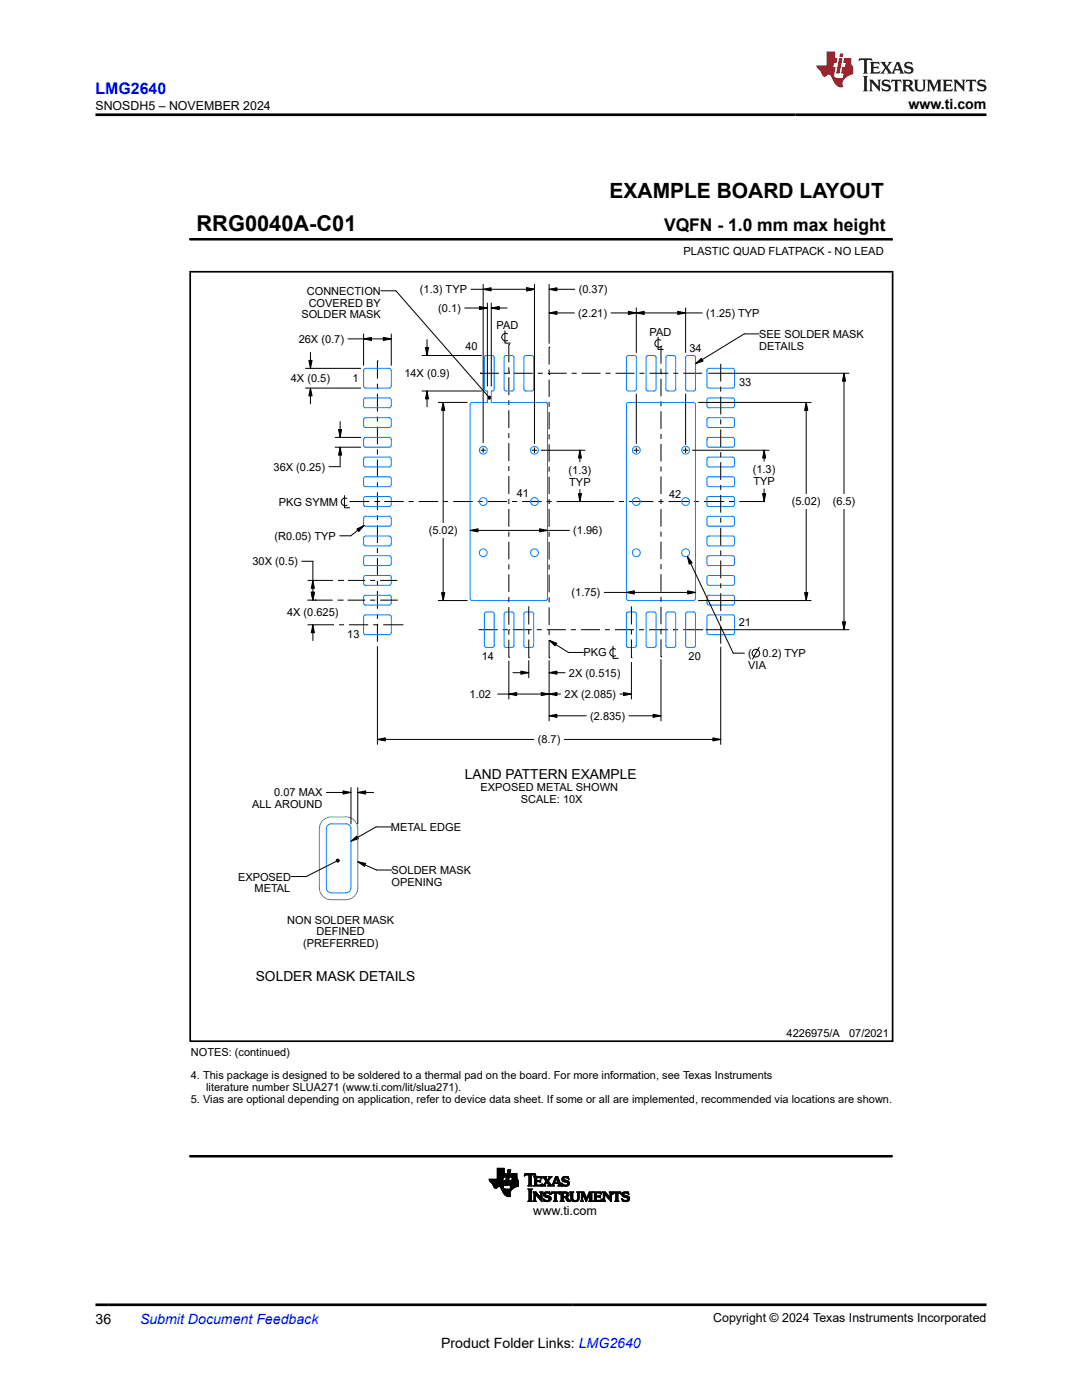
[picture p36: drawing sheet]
<svg xmlns="http://www.w3.org/2000/svg" width="216mm" height="279mm" viewBox="0 0 216 279" stroke-linecap="round" stroke-linejoin="round" font-family="sans-serif">
<defs><g id="words">
<text font-size="4.4" x="39.2" y="46.2">RRG0040A-C01</text>
<text font-size="4.2" x="121.6" y="39.5">EXAMPLE BOARD LAYOUT</text>
<text font-size="3.5" x="132.5" y="46.2">VQFN - 1.0 mm max height</text>
<text font-size="3.2" fill="#00f" x="19" y="18.7">LMG2640</text>
<g font-size="2.8">
<text x="181.3" y="21.8">www.ti.com</text>
<text x="19" y="264.2">36</text>
<text x="88" y="269">Product Folder Links: LMG2640</text>
</g>
<text font-size="2.8" fill="#00f" x="27.9" y="264.2">Submit Document Feedback</text>
<g font-size="2.7">
<text x="92.8" y="155.4">LAND PATTERN EXAMPLE</text>
<text x="51" y="195.8">SOLDER MASK DETAILS</text>
</g>
<g font-size="2.5">
<text x="19.1" y="21.9">SNOSDH5 – NOVEMBER 2024</text>
<text x="106.4" y="242.5">www.ti.com</text>
<text x="142.3" y="263.9">Copyright © 2024 Texas Instruments Incorporated</text>
</g>
<g font-size="2.2">
<text x="136.4" y="50.9">PLASTIC QUAD FLATPACK - NO LEAD</text>
<text x="61.2" y="58.8">CONNECTION</text>
<text x="83.8" y="58.5">(1.3) TYP</text>
<text x="115.5" y="58.5">(0.37)</text>
<text x="60.1" y="63.5">SOLDER MASK</text>
<text x="61.6" y="61.2">COVERED BY</text>
<text x="87.4" y="62.3">(0.1)</text>
<text x="99.1" y="65.7">PAD</text>
<text x="115.4" y="63.2">(2.21)</text>
<text x="140.9" y="63.2">(1.25) TYP</text>
<text x="59.6" y="68.4">26X (0.7)</text>
<text x="92.9" y="69.9">40</text>
<text x="129.6" y="67">PAD</text>
<text x="137.6" y="70.2">34</text>
<text x="151.5" y="67.4">SEE SOLDER MASK</text>
<text x="151.5" y="69.8">DETAILS</text>
<text x="58" y="76.3">4X (0.5)</text>
<text x="70.3" y="76.3">1</text>
<text x="80.7" y="75.3">14X (0.9)</text>
<text x="147.5" y="77">33</text>
<text x="54.6" y="93.9">36X (0.25)</text>
<text x="113.5" y="94.5">(1.3)</text>
<text x="150.2" y="94.4">(1.3)</text>
<text x="55.6" y="101">PKG SYMM</text>
<text x="103.1" y="99.2">41</text>
<text x="113.6" y="96.9">TYP</text>
<text x="133.5" y="99.3">42</text>
<text x="150.4" y="96.8">TYP</text>
<text x="158" y="100.9">(5.02)</text>
<text x="166.1" y="100.9">(6.5)</text>
<text x="54.8" y="107.7">(R0.05) TYP</text>
<text x="85.6" y="106.7">(5.02)</text>
<text x="114.4" y="106.6">(1.96)</text>
<text x="50.4" y="112.8">30X (0.5)</text>
<text x="114" y="119">(1.75)</text>
<text x="57.3" y="123">4X (0.625)</text>
<text x="147.4" y="124.9">21</text>
<text x="69.3" y="127.2">13</text>
<text x="96.2" y="131.7">14</text>
<text x="116.4" y="131">PKG</text>
<text x="137.4" y="131.7">20</text>
<text x="149.3" y="131.2">(</text>
<text x="152.1" y="131.2">0.2) TYP</text>
<text x="113.5" y="135">2X (0.515)</text>
<text x="149.3" y="133.5">VIA</text>
<text x="93.7" y="139.3">1.02</text>
<text x="112.6" y="139.3">2X (2.085)</text>
<text x="117.8" y="143.7">(2.835)</text>
<text x="107.3" y="148.4">(8.7)</text>
<text x="50.3" y="161.3">ALL AROUND</text>
<text x="54.7" y="159">0.07 MAX</text>
<text x="95.9" y="157.8">EXPOSED METAL SHOWN</text>
<text x="103.9" y="160.2">SCALE: 10X</text>
<text x="78" y="165.8">METAL EDGE</text>
<text x="47.5" y="175.7">EXPOSED</text>
<text x="50.8" y="178.1">METAL</text>
<text x="78.1" y="174.4">SOLDER MASK</text>
<text x="78.1" y="176.8">OPENING</text>
<text x="57.3" y="184.3">NON SOLDER MASK</text>
<text x="60.5" y="189">(PREFERRED)</text>
<text x="63.2" y="186.7">DEFINED</text>
<text x="157" y="207">4226975/A</text>
<text x="169.4" y="207">07/2021</text>
<text x="38.1" y="210.7">NOTES: (continued)</text>
<text x="38.1" y="215.4">4. This package is designed to be soldered to a thermal pad on the board. For more information, see Texas Instruments</text>
<text x="38.1" y="220.1">5. Vias are optional depending on application, refer to device data sheet. If some or all are implemented, recommended via locations are shown.</text>
<text x="41.1" y="217.7">literature number SLUA271 (www.ti.com/lit/slua271).</text>
</g>
</g></defs>
<g fill="none" stroke="#000" stroke-width=".2">
<path d="M37.9 47.8h140.1M76 58h3l18.4 21.1M94 57.7h12.7M96.4 57.7l1.6-.3v.7zM96.4 56.8v31.6M105.1 57.4l1.6 .3-1.6 .4zM106.7 56.8v31.7M109.6 57.7l1.5-.3v.7zM109.6 56.8v11.7M109.6 57.7h5.1M178 47.6v.4M61 77.5h11"/>
<path d="M61 73.5h11M61.6 71.9h.7l-.4 1.6zM61.9 77.5l.4 1.5h-.7zM61.9 70.4v3.1M61.9 77.5v3.1M69.4 67.6h8.7M72.5 67.6l1.6-.3v.7zM72.5 66.7v6.2M75.3 77.6h.1M75.3 72h.1M75.3 72v3.6M75.3 76.6v1"/>
<path d="M75.3 78.6v3.5M76.5 67.3l1.6 .3-1.6 .4zM78.1 66.7v6.2M84.2 78h11.9M84.2 71h11.9M84.9 69.4h.6l-.3 1.6zM85.2 78l.3 1.6h-.6zM85.2 67.8v3.2M85.2 78v3.2M92.7 61.5h4.5M95.7 61.2l1.5 .3-1.5 .3zM95.8 74.5h.1"/>
<path d="M95.8 74.5h3.7M97.2 60.5v16.6M97.3 79.2l.2-.1h.3l.1 .3-.1 .2-.3 .1-.2-.2zM98 61.5l1.6-.3v.6zM98 60.5v16.6M98 61.5h3.2M100.6 74.5h1M100.8 66v2.5h1M101.3 66.6a.77 .77 0 0 0-1.2 .7 .77 .77 0 0 0 1.2 .6M101.5 74.3h.1M101.5 68.7h.1M101.5 68.7v3.6"/>
<path d="M101.5 73.3v1M101.5 75.3v3.6M101.5 79.9v1M101.6 74.5h.1M102.6 74.5h3.7M107.3 74.5h1M109.3 74.5h3.8M109.6 62.5l1.5-.4v.7zM109.6 74.8h.1M109.6 69.3h.1M109.6 69.3v3.5M109.6 73.8v1"/>
<path d="M109.6 75.8v3.4M109.6 62.5h5M114.1 74.5h1M116.1 74.5h3.7M120.8 74.5h1M121.9 62.5h18.2M122.8 74.5h3.8M125.4 62.1l1.6 .4-1.6 .3zM127 62.5l1.6-.4v.7zM127 61.5v8.9M127 78.6v9.9M127.6 74.5h1"/>
<path d="M129.6 74.5h3.8M131.3 67.3v2.4h1.1M131.8 67.9a.77 .77 0 0 0-1.2 .6 .77 .77 0 0 0 1.2 .7M131.9 74.6h.1M131.9 69.1h.1M131.9 69.1v3.5M131.9 73.6v1M131.9 75.6v3.5M134.4 74.5h1M135.2 62.1l1.6 .4-1.6 .3zM136.4 74.5h3.7M136.8 61.5v8.9"/>
<path d="M136.8 78.6v10.1M138.8 72.6l1.2-1.1 .3 .6zM141.4 74.5h28M143.8 72.6v3.6M143.8 77.2v1M143.8 79.2v3.5M151.5 66.6h-3l-9.7 6M168.4 74.5l.3 1.6h-.6zM168.4 74.5v24M66.9 89.3h5.1M66.9 87.3h5.1M67.5 85.7h.7l-.3 1.6z"/>
<path d="M67.9 89.3l.3 1.5h-.7zM67.9 84.1v3.2M67.9 89.3v3.8h-2.3M68.7 98.9v2.4h1.1M69.2 99.5a.77 .77 0 0 0-1.1 .7 .77 .77 0 0 0 1.1 .6M75.3 83.1v1M75.3 85.1v3.6M75.3 89.7v1M75.3 91.7v3.6M75.3 96.3v1M75.3 98.3v3.5M87.4 80.3h5.8"/>
<path d="M88.4 80.3l.3 1.6h-.6zM88.4 80.3v24M95.9 89.9h1M96.4 89.3v1.1M101.5 81.9v3.5M101.5 86.4v1M101.5 88.4v3.6M101.5 93v1M101.5 95v3.6M101.5 99.6v1M106.1 89.9h1.1M106.7 89.3v1.1"/>
<path d="M108 89.9h8.7M109.6 80.2v1M109.6 82.2v3.5M109.6 86.7v1M109.6 88.7v3.4M109.6 93.1v1M109.6 95.1v3.5M109.6 99.6v1M115.4 98.5h.6l-.3 1.6zM115.7 89.9l.3 1.5h-.6zM115.7 89.9v2.3M115.7 97.7v2.4"/>
<path d="M126.4 89.9h1.1M127 89.3v1.1M131.9 80.1v1M131.9 82.1v3.5M131.9 86.6v1M131.9 88.6v3.5M131.9 93.1v1M131.9 95.1v3.5M131.9 99.6v1M136.3 89.9h1.1M136.8 89.3v1.1M138.2 89.9h15.3"/>
<path d="M139.4 80.3h22.5M143.8 83.7v1M143.8 85.7v3.5M143.8 90.2v1M143.8 92.2v3.6M143.8 96.8v1M143.8 98.8v3.5M152.2 98.5h.6l-.3 1.6zM152.5 89.9l.3 1.5h-.6zM152.5 89.9v2.2M152.5 97.6v2.5M160.9 80.3l.3 1.6h-.6z"/>
<path d="M160.9 80.3v18.2M60.2 112h2.2v7.8M61.4 119.8h5M61.4 115.8h5M62.1 118.2h.6l-.3 1.6zM62.4 115.8l.3 1.6h-.6zM62.9 119.8h.1M63 115.8h.1M67.4 119.8h1M67.4 115.8h1M68.4 119.8h.1M68.4 115.8h.1"/>
<path d="M69.4 119.8h3.5M69.4 115.8h3.4M69.8 100.1h.1M69.8 100.1h3.9M71.2 105.6l1.4-.7-1 1.2zM72.6 104.9l-2.6 2h-2.2M73.8 115.8h1M73.9 119.8h1M74.7 100.1h1M75.3 102.8v1M75.3 104.8v3.6M75.3 109.4v1"/>
<path d="M75.3 111.4v3.5M75.3 115.9v1M75.3 117.9v3.6M75.7 100.1h.1M75.8 115.8h3.5M75.9 119.8h3.5M76.7 100.1h3.8M81.5 100.1h1M83.5 100.1h3.9M87.4 119.9h5.8M88.1 118.3h.6l-.3 1.6zM88.4 100.1h1"/>
<path d="M88.4 107.4v12.5M90.4 100.1h3.9M93.8 105.9l1.6-.4v.7zM93.8 105.9h19.8M95.3 100.1h1M97.3 100.1h3.9M101.5 101.6v3.5M101.5 106.1v1M101.5 108.1v3.5M101.5 112.6v1M101.5 114.6v3.6M101.5 119.2v1"/>
<path d="M102.2 100.1h1M104.2 100.1h3.9M107.7 105.5l1.6 .4-1.6 .3zM109.1 100.1h1M109.6 101.6v3.5M109.6 106.1v1M109.6 108.1v3.6M109.6 112.7v1M109.6 114.7v3.5M109.6 119.2v1M111.1 100.1h11.4M117.6 100.1h.1"/>
<path d="M120.6 118.2h18.2M123.5 100.1h1M125 118.2l1.6-.3v.7zM125.5 100.1h4.9M131.4 100.1h1M131.9 101.6v3.5M131.9 106.1v1M131.9 108.1v3.5M131.9 112.6v1M131.9 114.6v3.5M131.9 119.1v1M133.4 100.1h4.1"/>
<path d="M137.2 111l.9 1.3-.6 .3zM137.2 111l9.1 19.4h2.2M137.2 117.9l1.6 .3-1.6 .4zM138.5 100.1h1M139.4 119.9h22.5M140.5 100.1h4M143.8 103.3v1M143.8 105.3v3.6M143.8 109.9v1M143.8 111.9v3.5M143.8 116.4v1M143.8 118.4v3.5"/>
<path d="M145.5 100.1h.1M145.5 100.1h1M147.5 100.1h5.1M151.6 100.1h.1M160.6 118.3h.6l-.3 1.6zM160.9 101.7v18.2M168.4 101.7v24M61.4 124.7h5.2M62.4 124.7l.3 1.6h-.6zM62.4 124.7v3.1M67.6 124.7h1M69.6 124.7h3.9"/>
<path d="M74.5 124.7h1M75.3 122.5v1M75.3 124.5v3.6M75.3 129v19.6M76.5 124.7h3.8M80.3 124.7h.1M95.5 125.7h3.8M99.3 138.5h12.6M100.3 125.7h1M101.5 138.5l1.6-.3v.6zM101.5 131.2h.1M101.5 125.7h.1"/>
<path d="M101.5 121.2v3.5M101.5 125.7v1M101.5 127.7v3.5M101.5 131.9v7.6M102.3 125.7h3.8M102.4 134.3h3.1M103.9 133.9l1.6 .4-1.6 .3zM105.5 131.3h.1M105.5 121v3.6M105.5 125.6v1M105.5 127.6v3.7M105.5 131.9v3.3"/>
<path d="M107.1 125.7h1M108 138.2l1.6 .3-1.6 .3zM109.1 125.7h3.8M109.6 134.3l1.5-.4v.7zM109.6 138.5l1.5-.3v.6zM109.6 131.3h.1M109.6 121.2v3.6M109.6 125.8v1M109.6 127.8v3.5M109.6 131.8v12.1M109.6 134.3h3.2M109.6 127.8l1.5 .6-.3 .5z"/>
<path d="M109.6 127.8l3.8 2.4h3M113.9 125.7h1M115.9 125.7h3.8M120.7 125.7h1M122.3 129v2.4h1.1M122.7 125.7h3.8M122.8 129.6a.77 .77 0 0 0-1.1 .6 .77 .77 0 0 0 1.1 .7M123.7 138.5h2.3M124.4 138.2l1.6 .3-1.6 .3zM126 131.3h.1M126 121v3.6M126 125.6v1"/>
<path d="M126 127.6v3.7M126 132.2v7.3M127.5 125.7h1M129.5 125.7h3.8M131.9 125.6h.1M131.9 131.1h.1M131.9 121.1v3.5M131.9 125.6v1M131.9 127.6v3.5M131.9 131.6v12.3M134.3 125.7h.1M134.3 125.7h1"/>
<path d="M136.3 125.7h3.8M140.1 125.7h.1M140.9 125.7h28.5M143.8 122.9v1M143.8 124.9v3.6M143.8 129.2v19.4M151.5 129.2l-1.3 2.3M168.1 124.1h.6l-.3 1.6zM65.1 158.2h4.9M68.4 157.8l1.6 .4-1.6 .3zM70 157.2v7.2M71.4 158.2l1.6-.4v.7z"/>
<path d="M71.4 157.2v7.2M71.4 158.2h3.1M75.3 147.6l1.6-.3v.6zM75.3 147.6h31.2M109.6 142.9l1.5-.3v.6zM109.6 142.9h7.4M112.6 147.6h31.2M125.5 142.9h6.4M130.3 142.6l1.6 .3-1.6 .3zM142.3 147.3l1.5 .3-1.5 .3zM67.1 171.6l.2-.1h.3l.1 .3-.1 .2-.3 .1-.2-.2zM67.1 171.9l-6 3h-3"/>
<path d="M70 167.9l1.2-1.1 .3 .6zM71.4 172l1.6 .3-.3 .6zM71.4 172l3.7 1.6h3M78 165h-3l-5 2.9M97.6 235.4h2.7M97.6 235.5h2.7M97.7 235.6h2.6M97.7 235.6h3M97.7 235.7h3M97.8 235.8h2.9M97.8 235.8h2.8M97.9 235.9h2.7"/>
<path d="M98 236h2.6M98.1 236.1h2.5M98.2 236.2h2.4M98.2 236.3h2.4M98.3 236.3h2.3M98.3 236.4h2.2M98.4 236.4h2.1M98.4 236.5h2.1M98.4 236.6h2.1M98.5 236.7h2M98.5 236.8h2M98.5 236.8h.9"/>
<path d="M98.5 236.9h.8M98.6 236.9h.7M98.6 237h.6M98.7 237.1h.4M98.8 237.1h.2M99.2 235.3h1.2M99.2 235.2h1.2M99.2 235.1h1.2M99.2 235h1.2M99.2 234.2h1.8l-.2 .7h-1.6M99.2 234.9h1.6M99.2 234.8h1.6"/>
<path d="M99.2 234.8h1.7M99.2 234.7h1.7M99.2 234.6h1.7M99.2 234.5h1.7M99.2 234.4h1.7M99.2 234.3h1.7M99.2 234.3h1.8M99.2 234.1h1.4M99.2 234h1.4M99.2 233.9h1.4M99.2 233.8h1.4M99.2 233.7h1.4"/>
<path d="M99.2 233.6h1.4M99.2 233.5h1.4M99.2 233.4h1.4M99.2 233.3h1.4M99.2 233.2h1.4M99.7 236.8h.7M99.8 236.9h.6M99.9 236.9h.5M99.9 237h.5M100 237.1h.5M100 237.2h.5M100.1 237.3h.5"/>
<path d="M100.1 237.3h.9M100.1 237.4h2.1M100.1 237.4h2M100.2 237.5h1.8M100.2 237.6h1.8M100.3 237.7h1.6M100.3 237.8h1.6M100.3 237.8h1.5M100.3 235.4l-2.7-.1 1 1.7 .4 .2 .4-.4h.4l.8 1.5 .6 .5 .7-.1-.1-.8 .6-.7M100.4 237.9h1.4M100.4 238h1.4M100.4 234.9l-.1 .7h.4l-.2 1"/>
<path d="M100.5 238.1h1.3M100.5 236.6l-.1 .5 .2 .2h1.6M100.5 238.2h1.3M100.6 238.3h1.2M100.6 234.2v-1h-1.4v2.1M100.7 238.4h1.1M100.8 236.6h.5M100.8 236.5h.5M100.8 236.4h.5M100.8 238.5h1M100.8 236.3h.6M100.8 236.2h.6"/>
<path d="M100.8 236.1h.6M100.9 236.1h.5M100.9 236h.5M100.9 238.6h.9M100.9 235.9h.5M100.9 235.8h.5M100.9 235.8h.6M100.9 235.7h.6M100.9 235.6h.6M101 238.6h.8M101 235.5h.5M101 235.4h.5"/>
<path d="M101 235.3h.5M101 235.3h.6M101 235.2h.6M101 235.1h.6M101.1 238.7h.8M101.1 235h.5M101.1 234.9h.5M101.1 234.8h.5M101.1 234.8h.6M101.1 234.7h.6M101.1 234.6h.6M101.2 234.5h.5"/>
<path d="M101.2 234.4h.5M101.2 238.8h.7M101.2 234.3h.5M101.2 234.2h.6l-.5 2.4h-.6zM101.2 234.3h.6M101.3 233.9h.5M101.3 233.8h.5M101.3 233.8h.6M101.3 233.7h.6M101.3 233.6h.6M101.4 233.5h.5l-.1 .5h-.5zM101.4 233.5h.5"/>
<path d="M101.5 238.8h.1M101.6 236.5h1.9M101.6 236.4h1.9M101.6 236.3v.3h.3l-.1 .7M101.6 236.6h1.9M101.6 236.3h1.9M101.6 236.2h1.9M101.6 236.1h1.9M101.6 236h1.9M101.7 235.9h1.8M101.7 235.8h1.8M101.7 235.7h1.8"/>
<path d="M101.7 235.6h1.8M101.8 237.3h.5M101.8 237.2h.6M101.8 237.1h.7M101.8 237.1h.8M101.9 237h.8M101.9 236.9h.9M101.9 236.9h1M101.9 234.9h1.2M101.9 234.8h1.2M101.9 236.8h1.2M101.9 236.8h1.4"/>
<path d="M101.9 236.7h1.6M101.9 234.7h1.2M101.9 234.6h1.2M101.9 236.6h1.6M101.9 234.5h1.2M102 234.4h1.1M102 234.3h1.1M102 234.2h1.1v.7h-1.2zM102.1 235.6h1.3M102.2 235.5h1.2M102.2 235.4h1.1M102.2 235.3h1"/>
<path d="M102.2 235.2h1M102.2 235.1h1M102.2 235.1h.9M102.3 234.9l-.2 .7h-.4l-.1 .7M102.3 235h.8M103.1 234.9l.4 .7v1.1M103.5 236.7l-1.1 .5M104.6 234.7l.4-.2h.5l.1 1.9M104.6 234.7l.2-.5h2l.1 .5-.3-.2-.6 .1v1.8M104.6 234.6h.1M104.7 234.5h.2M104.7 234.5h2.2"/>
<path d="M104.7 234.4h2.1M104.7 234.3h2.1M105.4 239.8h.8M105.4 236.7h.8M105.4 237.4h.8M105.5 239.7h.6M105.5 236.6h.5M105.5 237.5h.6M105.5 236.5h.5M105.5 234.5h.5M105.6 236.4l-.2 .3M105.6 239.6h.4"/>
<path d="M105.6 236.4h.4M105.6 236.3h.4M105.6 236.2h.4M105.6 236.1h.4M105.6 236h.4M105.6 235.9h.4M105.6 235.8h.4M105.6 235.7h.4M105.6 235.6h.4M105.6 235.5h.4M105.6 235.4h.4M105.6 235.3h.4"/>
<path d="M105.6 235.2h.4M105.6 235.1h.4M105.6 235h.4M105.6 234.9h.4M105.6 234.8h.4M105.6 234.7h.4M105.6 234.6h.4M105.6 239.5v-2l-.2-.2h.8l-.2 .2v2M105.6 239.5l-.2 .3h.8l-.2-.3M105.6 239.5h.4M105.6 239.4h.4M105.6 239.3h.4"/>
<path d="M105.6 239.2h.4M105.6 239.1h.4M105.6 239h.4M105.6 238.9h.4M105.6 238.8h.4M105.6 238.7h.4M105.6 238.6h.4M105.6 238.5h.4M105.6 238.4h.4M105.6 238.3h.4M105.6 238.2h.4M105.6 238.1h.4"/>
<path d="M105.6 238h.4M105.6 237.9h.4M105.6 237.8h.4M105.6 237.7h.4M105.6 237.6h.4M105.6 237.5h.4M106 236.4l.2 .3M106.4 239.8h.6M106.4 237.9h.6M106.5 238h.5M106.5 236.7h1.6M106.5 239.7h.4"/>
<path d="M106.5 238.1h.6M106.6 239.5l-.2 .3h.6l-.2-.3M106.6 239.6h.2M106.6 239.5h.2M106.6 239.4h.2M106.6 239.3h.2M106.6 239.2h.2M106.6 239.1h.2M106.6 239h.2M106.6 238.9h.2M106.6 238.8h.2M106.6 238.7h.2"/>
<path d="M106.6 238.6h.2M106.6 238.5h.2M106.6 238.4h.2M106.6 238.3h.7M106.6 238.2h.6M106.6 234.9h1.4M106.6 236.6h1.5M106.7 235h1.3M106.7 236.4l-.2 .3M106.7 235.6h1l.2-.1v.5l-.2-.2-1 .1M106.7 236.5h.4M106.7 236.4h.4"/>
<path d="M106.7 236.3h.4M106.7 236.2h.4M106.7 236.1h.4M106.7 236h.4M106.7 235.8h1.2M106.7 235.7h1.2M106.7 235.5h.4M106.7 235.4h.4M106.7 235.3h.4M106.7 235.2h.4M106.7 235.1h.4M106.7 234.5h.2"/>
<path d="M106.8 238.4h.1M106.8 238.4l1.4 1.4v-1.7l.1-.2h-.6l.2 .3v.8M106.8 234.6h.1M106.8 238.4v1.1M106.9 238.4h.5M107 238.5h.5M107 238.6h.6M107.1 235.8v.7h.8l.3-.3-.1 .5h-1.6M107.1 238.7h.6M107.2 238.8h.5M107.3 238.9h.5M107.3 239h.9"/>
<path d="M107.4 239h.8M107.5 239.1h.7M107.6 239.2h.6M107.7 239.3h.5M107.7 235.6h.2M107.7 239.4h.5M107.7 237.9h.6M107.8 235.9h.1M107.8 239.5h.4M107.8 236.5h.3M107.8 235.5h.1M107.8 236h.1"/>
<path d="M107.8 235.1h.3M107.8 238h.4M107.9 239.6h.3M107.9 239l-1-1.1h-.5l.2 .2v1.4M107.9 239h.1M107.9 238.1h.3M107.9 238.9h.3M107.9 238.8h.3M107.9 238.7h.3M107.9 238.6h.3M107.9 238.5h.3M107.9 238.4h.3"/>
<path d="M107.9 238.3h.3M107.9 238.2h.3M108 239.7h.2M108 235.2h.1M108 236.4h.2M108 239.8h.2M108.1 235.3h.1M108.1 235.3l-.3-.2h-.7v.5M108.1 235.3l-.1-.5h-1.5l.2 .2v1.4M108.1 236.3h.1M108.2 236.7h.7M108.3 234.9h.7"/>
<path d="M108.4 236.6h.4M108.4 239.3h.2M108.4 235h.6M108.4 239.4h.3M108.4 238.4h.4M108.5 238.5h.4M108.5 238.3h.3M108.5 236.5h.3M108.5 239.5h.3M108.5 238.6h.8M108.5 235.1h.5M108.5 239.6h.6"/>
<path d="M108.5 238.2h.4M108.5 239.7h1.3M108.5 238.7h1.1M108.5 239.8h.2M108.5 236.4h.3M108.5 235.2h.5M108.6 238.1h1.2M108.6 238.8h1.2M108.6 236.3h.3M108.6 235.3h.5M108.7 238h1M108.7 236.2h.2"/>
<path d="M108.7 235.3h.5M108.7 236.1h.3M108.7 238.9h1.2M108.7 235.4h.5M108.8 236h.2M108.8 235.5h.8M108.8 239.8h.8M108.8 237.9h.6M108.8 236h.8M108.9 235.6h.6M108.9 236.7l-.1-.2 .3-.6 .4 .6-.2 .2M108.9 235.9h.6"/>
<path d="M108.9 235.7h.5M109 235.8l-.5 .6-.3 .3M109 235.8h.5M109 239h.9M109.2 236h.5M109.2 236.1h.5M109.3 239.6h.6M109.3 236.2h.5M109.3 236.7h1.3M109.4 236.3h.4M109.4 235.4h.2M109.4 239h.6"/>
<path d="M109.4 235.7l.8-.9h-.7l.1 .2-.3 .5-.3-.5 .1-.2h-.9l.8 1M109.4 236.4h.5M109.4 235.3h.3M109.4 235.7l.5 .7M109.5 238.2h.3M109.5 236.6h.6M109.5 236.5h.5M109.5 235.3h.2M109.5 239.5h.4M109.5 239.1h.5M109.5 235.2h.3M109.6 234.9h.5"/>
<path d="M109.6 239.4h.4M109.6 235.1h.3M109.6 239.3h.4M109.6 239.2h.4M109.6 238.3h.2M109.6 237.9h.1M109.6 235h.3M109.7 238.3h.1M109.8 238.4l-.5-.3-.5 .1v.3l1 .3 .2 .4M109.8 238.4l-.1-.5h-1l-.2 .4v.4l1 .4 .1 .3-.5 .2-.7-.4 .2 .6h.4l.7-.1 .3-.5M109.9 236.4l.2 .2 .1-.1 .7-1.7h.4l.6 1.7 .2 .2M109.9 238.3h.1"/>
<path d="M109.9 238.4l.2-.5h1.5l.2 .5M110 238.3h.1M110 238.2h.2M110 238.1h1.7M110.1 238h1.5M110.1 237.9h1.5M110.1 236.6h.4M110.2 236.5h.3M110.3 236.4h.2M110.3 236.3h.2M110.3 236.2h1.5M110.4 236.1h1.4"/>
<path d="M110.4 236h1.4M110.4 236h1.3M110.4 239.8h.8M110.5 235.9h.2M110.5 236.4v.2l.1 .1M110.5 235.8h.3M110.5 235.7h.3M110.6 235.6h.2M110.6 239.7h.5M110.6 235.5h.3M110.6 236.2l-.1 .2M110.6 238.2l-.3-.1-.4 .3"/>
<path d="M110.6 239.5l-.2 .3h.8l-.2-.3M110.6 239.6h.4M110.6 239.5h.4M110.6 239.4h.4M110.6 239.3h.4M110.6 239.2h.4M110.6 239.1h.4M110.6 239h.4M110.6 238.9h.4M110.6 238.8h.4M110.6 238.7h.4M110.6 238.6h.4"/>
<path d="M110.6 238.5h.4M110.6 238.4h.4M110.6 238.3h.4M110.6 238.2h.4M110.6 235.4h.3M110.7 235.3h.2M110.7 236l.3-.9 .3 .9M110.7 235.3h.3M110.7 235.2h.7M110.8 235.1h.6M110.8 235h.6M110.8 234.9h.5"/>
<path d="M111 238.2l.1-.1h.3l.4 .3M111 238.3h-.4v1.2M111 235.3h.5M111 238.2v1.3M111.1 235.3h.4M111.1 235.4h.4M111.1 235.5h.5M111.2 235.6h.4M111.2 235.7h.4M111.2 235.8h.5M111.3 235.9h.4M111.3 236.7h.8"/>
<path d="M111.4 236.2l.1 .2M111.4 236.3h.5M111.5 236.4l-.2 .3M111.5 236.4h.4M111.5 238.2h.2M111.5 236.6h.5M111.5 236.5h.4M111.6 238.3h.1M111.7 238.3h.1M111.8 239.8h.8M111.8 237.9h1.2M111.9 238h1.4"/>
<path d="M111.9 239.7h.5M112 239.6h.4M112 238.1h1.4M112 239.5l-.2 .3h.8l-.2-.3M112 239.5h.4M112 239.4h.4M112 239.3h.4M112 239.2h.4M112 239.1h.4M112 239h.4M112 239h1.1M112 238.9h1.2"/>
<path d="M112 238.8h1.4M112 238.7h.4M112 238.6h.4M112 238.5h.4M112 238.4h.4M112 238.3h.4M112 238.2h.4M112.1 236.2h.1M112.1 236.1h.1M112.1 236.3h.2M112.1 235.4h.5M112.1 235.3h.4"/>
<path d="M112.1 236.4h.3M112.1 235.5h.7M112.2 236.5h.4M112.2 235.2h.3M112.2 236.6h1.3M112.2 235.6h1M112.2 236.7h.1M112.2 235.1h.4M112.2 235.7h1.2M112.3 235h1.1M112.4 235.8h1.1M112.4 234.9h1"/>
<path d="M112.4 239.5v-.5h.3l.6 .8h.6M112.4 238.3v-.2l.7 .1v.4l-.4 .2M112.4 238.3v.5M112.4 236.7h.9M112.6 235.9h1M112.6 234.8h.4M112.8 236.8h.2M112.8 239h.5M112.9 239.1h.4M112.9 239.2h.5M113 239.3h.5M113 238.2h.5"/>
<path d="M113 236h.6M113 238.7h.5M113 239.4h.5M113 238.9h.1M113 238.9l.5-.3-.1-.6-.4-.1h-1.2l.2 .2v1.4M113 238.9l.9 .9M113 239.5h.6M113.1 238.6h.4M113.1 238.3h.4M113.1 238.5h.4M113.1 236.5h.4M113.1 235.1h.4"/>
<path d="M113.1 239.6h.5M113.1 238.4h.4M113.2 239.7h.5M113.2 236h.4M113.2 236.4h.4M113.3 236.3h.3M113.3 236.1h.3M113.3 235.2h.2M113.3 236.2h.3M113.3 239.8h.6M113.4 235.3h.1M113.5 235.3h.1"/>
<path d="M113.5 235.3l-.5-.3-.4 .1-.1 .1v.2l1.1 .4v.5l-.2 .3-1.2 .1-.1-.5M113.5 235.3l-.1-.5-1 .1-.3 .3 .1 .4 1 .4 .1 .3-.2 .2h-.3l-.7-.3M113.7 237.9h.8M113.8 238h.6M113.9 238.1h.4M113.9 239.2h.4M113.9 239.1h.4M113.9 239h.4M113.9 238.9h.4M113.9 238.8h.4M113.9 238.7h.4M113.9 238.6h.4"/>
<path d="M113.9 238.5h.4M113.9 238.4h.4M113.9 238.3h.4M113.9 238.2h.4M113.9 239.3h.4M113.9 239.4h.5M114 239.5h.4M114 239.6h.7M114.1 239.7h1.3M114.3 239.1l.1 .3 .2 .2 .5-.1 .2-.4M114.3 239.1v-1l.2-.2h-.8l.2 .2v1.1M114.3 239.8h.9"/>
<path d="M115 239.6h.4M115.1 237.9h.6M115.2 239.5h.3M115.2 238h.4M115.2 239.4h.3M115.3 239.3h.2M115.3 238.1h.3M115.3 239.1v-1l-.2-.2h.6l-.1 .2v1M115.3 239.2h.3M115.3 239.1h.3M115.3 239h.3M115.3 238.9h.3"/>
<path d="M115.3 238.8h.3M115.3 238.7h.3M115.3 238.6h.3M115.3 238.5h.3M115.3 238.4h.3M115.3 238.3h.3M115.3 238.2h.3M115.6 239.1l-.2 .5-.5 .2-.7-.1-.3-.5M115.8 239.8h.6M115.8 237.9h.7M116 239.7h.3M116 238h.6"/>
<path d="M116 239.5v-1.4l-.2-.2h.7l.6 1.2 .5-1.2h.7l-.2 .2v1.4M116 239.5l-.2 .3h.6l-.1-.3M116 239.6h.3M116 239.5h.3M116 239.4h.3M116 239.3h.3M116 239.2h.3M116 239.1h.3M116 239h.3M116 238.9h.3M116 238.8h.3M116 238.7h.3"/>
<path d="M116 238.6h.3M116 238.5h.3M116 238.4h.3M116 238.3h.7M116 238.2h.7M116 238.1h.6M116.3 239.5v-1.2l.7 1.5 .7-1.5v1.2M116.3 238.4h.5M116.4 238.5h.4M116.4 238.6h.4M116.5 238.7h.4M116.5 238.8h.4"/>
<path d="M116.5 238.9h.5M116.6 239h.4M116.6 239.1h.7M116.7 239.2h.6M116.7 239.3h.5M116.8 239.4h.4M116.8 239.5h.4M116.8 239.6h.3M116.9 239.7h.2M116.9 239.8h.1M117.1 239h.2M117.1 239h.3"/>
<path d="M117.2 238.9h.2M117.2 238.8h.3M117.3 238.7h.2M117.3 238.6h.2M117.3 238.5h.3M117.4 238.4h.2M117.4 238.3h.7M117.5 238.2h.6M117.5 239.8h.8M117.5 238.1h.6M117.6 238h.6M117.6 237.9h.7"/>
<path d="M117.6 239.7h.5M117.7 239.6h.4M117.7 239.5l-.2 .3h.8l-.2-.3M117.7 239.5h.4M117.7 239.4h.4M117.7 239.3h.4M117.7 239.2h.4M117.7 239.1h.4M117.7 239h.4M117.7 238.9h.4M117.7 238.8h.4M117.7 238.7h.4"/>
<path d="M117.7 238.6h.4M117.7 238.5h.4M117.7 238.4h.4M118.4 239.8h1.6M118.4 237.9h1.5M118.5 238h1.5M118.6 239.7h1.4M118.6 239.6h1.5M118.6 238.1h1.4M118.6 238.3l1-.2 .4 .2M118.6 239.5h.4M118.6 239.4h.4"/>
<path d="M118.6 239.3h.4M118.6 239.2h.4M118.6 239.1h.4M118.6 239h.4M118.6 238.9h1.2M118.6 238.8h1.2M118.6 238.7h1.2M118.6 238.6h.4M118.6 238.5h.4M118.6 238.4h.4M118.6 238.3h.4M118.6 238.2h.4"/>
<path d="M119 238.2v.5M119.5 238.7l.3-.2v.5l-.2-.1h-.6v.6l.7 .1 .4-.3M119.7 239h.1M119.7 238.6h.1M119.8 238.2h.2M119.9 239.5h.2M119.9 238.3h.2M120 238.3l-.1-.4h-1.5l.2 .2v1.4M120 238.3h.1M120 239.4h.1M120.1 239.3h.1M120.1 239.3l-.1 .5h-1.6l.2-.3"/>
<path d="M120.2 239.8h.6M120.2 237.9h.6M120.3 238h.6M120.3 239.7h.4M120.4 238.1h.5M120.4 239.5l-.2 .3h.6l-.1-.3M120.4 239.6h.3M120.4 239.5h.3M120.4 239.4h.3M120.4 239.3h.3M120.4 239.2h.3M120.4 239.1h.3"/>
<path d="M120.4 239h.3M120.4 238.9h.3M120.4 238.8h.3M120.4 238.7h.3M120.4 238.6h.3M120.4 238.5h.3M120.4 238.4h.3M120.4 238.3h.8M120.4 238.3h.7M120.4 238.2h.6M120.7 238.4h.1M120.7 238.4l1.3 1.4v-1.7l.2-.2h-.6l.1 .2v.9"/>
<path d="M120.7 238.4v1.1M120.7 238.4h.6M120.8 238.5h.5M120.9 238.6h.5M120.9 238.7h.6M121 238.8h.6M121.1 238.9h.5M121.2 239h.8M121.3 239h.7M121.3 239.1h.7M121.4 239.2h.6M121.5 239.3h.5"/>
<path d="M121.6 239.4h.4M121.6 237.9h.6M121.6 239.5h.4M121.7 238h.4M121.7 239.6h.3M121.7 239h.1M121.7 239l-.9-1.1h-.6l.2 .2v1.4M121.7 238.9h.3M121.7 238.8h.3M121.7 238.7h.3M121.7 238.6h.3M121.7 238.5h.3"/>
<path d="M121.7 238.4h.3M121.7 238.3h.3M121.7 238.2h.3M121.7 238.1h.3M121.8 239.7h.2M121.9 239.8h.1M122.2 238.4l.1-.5h1.6l.1 .5M122.2 238.3h.1M122.2 238.3h.2M122.3 238.2h.2M122.3 238.1h1.6M122.3 238h1.6"/>
<path d="M122.3 237.9h1.6M122.7 239.8h.8M122.8 239.7h.5M122.9 239.6h.4M122.9 238.2h.4M122.9 238.2l-.4-.1-.3 .3M122.9 239.5l-.2 .3h.8l-.2-.3M122.9 239.5h.4M122.9 239.4h.4M122.9 239.3h.4M122.9 239.2h.4M122.9 239.1h.4"/>
<path d="M122.9 239h.4M122.9 238.9h.4M122.9 238.8h.4M122.9 238.7h.4M122.9 238.6h.4M122.9 238.5h.4M122.9 238.4h.4M122.9 238.3h.4M123.3 238.2l.1-.1h.3l.3 .3M123.3 238.3h-.4v1.2M123.3 238.2v1.3M123.7 238.2h.2"/>
<path d="M123.8 238.3h.2M123.9 238.3h.1M124.1 239.3h.1M124.1 239.4h.2M124.1 238.5h.5M124.1 238.4h.4M124.1 238.3h.4M124.1 239.5h.4M124.1 238.6h.8M124.2 239.6h.6M124.2 239.7h1.2M124.2 238.7h1.1"/>
<path d="M124.2 238.2h.3M124.2 239.8h.1M124.2 238.1h1.2M124.3 238.8h1.1M124.3 238h1.1M124.4 238.9h1.1M124.5 239.8h.8M124.5 237.9h.6M124.7 239h.9M125 239.6h.5M125 239h.6M125.1 238.2h.4"/>
<path d="M125.2 239.5h.4M125.2 239.1h.4M125.3 239.4h.3M125.3 239.3h.3M125.3 239.2h.3M125.3 237.9h.1M125.3 238.3h.2M125.4 238.3h.1M125.5 238.4l-.5-.3-.5 .2v.2l1 .3 .1 .4M125.5 238.4l-.1-.5h-1l-.3 .4 .1 .4 .3 .2 .7 .2 .1 .3-.6 .2-.6-.4 .1 .6h.5l.7-.1 .2-.5"/>
<circle cx="150.8" cy="130.4" r=".77"/>
</g>
<g fill="#000">
<path d="M96.4 57.7l1.6-.3v.7zM105.1 57.4l1.6 .3-1.6 .4zM109.6 57.7l1.5-.3v.7zM61.6 71.9h.7l-.4 1.6zM61.9 77.5l.4 1.5h-.7zM72.5 67.6l1.6-.3v.7zM76.5 67.3l1.6 .3-1.6 .4zM84.9 69.4h.6l-.3 1.6zM85.2 78l.3 1.6h-.6zM95.7 61.2l1.5 .3-1.5 .3zM97.3 79.2l.2-.1h.3l.1 .3-.1 .2-.3 .1-.2-.2zM98 61.5l1.6-.3v.6z"/>
<path d="M109.6 62.5l1.5-.4v.7zM125.4 62.1l1.6 .4-1.6 .3zM127 62.5l1.6-.4v.7zM135.2 62.1l1.6 .4-1.6 .3zM138.8 72.6l1.2-1.1 .3 .6zM168.4 74.5l.3 1.6h-.6zM67.5 85.7h.7l-.3 1.6zM67.9 89.3l.3 1.5h-.7zM88.4 80.3l.3 1.6h-.6zM115.7 89.9l.3 1.5h-.6zM152.5 89.9l.3 1.5h-.6zM160.9 80.3l.3 1.6h-.6z"/>
<path d="M62.1 118.2h.6l-.3 1.6zM62.4 115.8l.3 1.6h-.6zM71.2 105.6l1.4-.7-1 1.2zM88.1 118.3h.6l-.3 1.6zM93.8 105.9l1.6-.4v.7zM107.7 105.5l1.6 .4-1.6 .3zM115.4 98.5h.6l-.3 1.6zM125 118.2l1.6-.3v.7zM137.2 111l.9 1.3-.6 .3zM137.2 117.9l1.6 .3-1.6 .4zM152.2 98.5h.6l-.3 1.6zM160.6 118.3h.6l-.3 1.6z"/>
<path d="M62.4 124.7l.3 1.6h-.6zM101.5 138.5l1.6-.3v.6zM103.9 133.9l1.6 .4-1.6 .3zM108 138.2l1.6 .3-1.6 .3zM109.6 134.3l1.5-.4v.7zM109.6 138.5l1.5-.3v.6zM109.6 127.8l1.5 .6-.3 .5zM124.4 138.2l1.6 .3-1.6 .3zM168.1 124.1h.6l-.3 1.6zM68.4 157.8l1.6 .4-1.6 .3zM71.4 158.2l1.6-.4v.7zM75.3 147.6l1.6-.3v.6z"/>
<path d="M109.6 142.9l1.5-.3v.6zM130.3 142.6l1.6 .3-1.6 .3zM142.3 147.3l1.5 .3-1.5 .3zM67.1 171.6l.2-.1h.3l.1 .3-.1 .2-.3 .1-.2-.2zM70 167.9l1.2-1.1 .3 .6zM71.4 172l1.6 .3-.3 .6z"/>
</g>
<path d="M37.9 54.2h140.2v153.6h-140.2z" fill="none" stroke="#000" stroke-width=".34"/>
<path d="M37.9 47.8h140.1M37.9 230.8h140.1" fill="none" stroke="#000" stroke-width=".5"/>
<g fill="none" stroke="#0080ff" stroke-width=".2">
<path d="M77.7 73.5h-4.8l-.3 .2-.1 .2M77.7 73.5h.2l.2 .4v3.2l-.2 .3-.2 .1-5-.1-.2-.3v-3.2M96.7 71.2l.3-.2h1.2l.4 .2v6.4a.46 .46 0 0 1-.6 .4v2.3h10.9l.3 .3 .1 38.9-.3 .3-14.8 .1-.3-.2-.1-39 .1-.2 .3-.2h3v-2.3a.46 .46 0 0 1-.6-.4zM100.6 71.2l.4-.2h1.2h.2l.2 .4v6.2l-.2 .4h-.2h-1.2l-.4-.2v-.2zM104.6 71.2l.3-.2h1.2l.3 .2 .1 .2v6.2l-.2 .4h-.2h-1.2l-.3-.2-.1-.2zM125 71.2l.4-.2h1.2h.2l.2 .4v6.2l-.2 .4h-.2h-1.2l-.4-.2v-.2zM129 71.2l.3-.2h1.2l.4 .2v.2v6.2l-.2 .4h-.2h-1.2l-.3-.2-.1-.2zM132.9 71.2l.4-.2h1.1l.4 .2v.2l.1 6.2-.2 .4h-.2h-1.2l-.4-.2v-.2zM136.9 71.2l.3-.2h1.2l.3 .2 .1 .2v6.2l-.2 .4h-.2h-1.2h-.2l-.2-.4zM146.2 73.5l.3 .2 .1 .2v3.2l-.2 .3-.2 .1-4.9-.1-.2-.3v-3.2M146.2 73.5h-4.7l-.4 .2v.2M72.6 99.3l.3-.2h5l.2 .4-.1 1.4-.3 .2-4.9-.1-.3-.3z"/>
<path d="M72.6 95.4l.3-.2h5l.2 .4-.1 1.3-.3 .2h-5l-.2-.4zM77.7 91.2l.2 .1 .2 .3v1.2l-.2 .3-.2 .1-5-.1-.2-.3v-1.2M77.7 91.2h-4.8l-.2 .2-.2 .2M77.7 87.3h.2l.2 .4v1.2M77.7 87.3h-4.9l-.3 .4v1.2l.1 .2 .3 .2M78.1 88.9l-.2 .3-.2 .1h-4.8M78.1 84.9l-.2 .4h-.2h-4.8M78.1 84.9v-1.1l-.2-.4h-5l-.3 .2-.1 .2v1.1l.1 .2 .3 .2M78.1 81l-.2 .3-.2 .1h-4.8M78.1 81v-1.2l-.2-.3-5-.1-.3 .2-.1 .2v1.2l.1 .2 .3 .2M125 80.5l.4-.2h13l.3 .2 .1 39-.2 .3-13.2 .1-.4-.2zM141.1 99.3l.4-.2h4.9l.2 .4-.1 1.4-.3 .2-4.9-.1-.2-.3z"/>
<path d="M141.1 95.4l.4-.2h4.9l.2 .4-.1 1.3-.3 .2h-4.9l-.2-.4zM146.2 87.3h-4.9l-.2 .2v1.4l.2 .3 .2 .1M146.2 87.3l.3 .2 .1 .2v1.2M146.2 91.2l.3 .2 .1 .2v1.2l-.2 .3-.2 .1-4.9-.1-.2-.3v-1.2M146.2 91.2h-4.7l-.3 .2-.1 .2M146.6 88.9l-.2 .3-.2 .1h-4.7M146.6 81l-.2 .3-.2 .1h-4.7M146.6 81v-1.2l-.2-.3-4.9-.1-.4 .2v1.4l.2 .3 .2 .1M146.6 84.9l-.2 .4h-.2h-4.7M146.6 84.9v-1.1l-.2-.4h-4.9l-.4 .2v1.3l.2 .4h.2M72.6 119l.3-.2h4.8h.2l.2 .4v1.2l-.2 .3-.2 .1h-4.8l-.3-.2-.1-.2zM72.6 115.1l.3-.2 4.8-.1 .2 .1 .2 .3v1.2l-.2 .4h-.2h-4.8l-.3-.2-.1-.2z"/>
<path d="M72.6 111.1l.3-.2h4.8l.2 .1 .2 .3v1.2l-.2 .3-.2 .1h-4.8l-.3-.2-.1-.2zM72.6 107.2l.3-.2h4.8h.2l.2 .4v1.1l-.2 .4h-.2l-4.8 .1-.3-.2-.1-.2zM72.6 103.2l.3-.2 5 .1 .2 .3-.1 1.4-.3 .2h-5l-.2-.4zM141.1 119l.4-.2h4.7l.3 .2 .1 .2v1.2l-.2 .3-.2 .1h-4.7l-.2-.1-.2-.3zM141.1 115.1l.4-.2 4.7-.1 .3 .2 .1 .2v1.2l-.2 .4h-.2h-4.7h-.2l-.2-.4zM141.1 103.2l.4-.2 4.9 .1 .2 .3-.1 1.4-.3 .2h-4.9l-.2-.4zM141.1 107.2l.4-.2h4.7l.3 .2 .1 .2v1.1l-.2 .4h-.2l-4.7 .1-.2-.1-.2-.3zM141.1 111.1l.4-.2h4.7l.3 .2 .1 .2v1.2l-.2 .3-.2 .1h-4.7l-.2-.1-.2-.3zM72.6 122.9l.3-.2 5 .1 .2 .3-.1 3.4-.3 .2-5-.1-.2-.3zM98.6 128.8v-6.3l-.4-.4h-1.2l-.3 .2-.1 .2v6.3l.1 .2 .3 .2M98.6 128.8l-.2 .4h-.2h-1.2M102.6 128.8v-6.3l-.4-.4h-1.2l-.4 .2v.2v6.3v.2l.4 .2"/>
<path d="M102.6 128.8l-.2 .4h-.2h-1.2M106.5 128.8v-6.3l-.2-.3-.2-.1h-1.2l-.3 .2-.1 .2v6.3l.2 .4h.2M106.5 128.8l-.2 .4h-.2h-1.2M127 128.8v-6.3l-.2-.3-.2-.1-1.4 .1-.2 .3v6.3l.1 .3 .3 .1M127 128.8l-.2 .4h-.2h-1.2M130.9 128.8v-6.3l-.2-.3-.2-.1h-1.2l-.3 .2-.1 .2v6.3l.2 .4h.2M130.9 128.8v.2l-.4 .2h-1.2M134.8 128.8v-6.3l-.2-.3-.2-.1h-1.1l-.4 .2v.2v6.3l.2 .4h.2M134.9 128.8l-.2 .4h-.2h-1.2M138.8 128.8v-6.3l-.2-.3-.2-.1h-1.2l-.3 .2-.1 .2v6.3l.2 .4h.2M138.8 128.8l-.2 .4h-.2h-1.2M141.1 122.9l.4-.2 4.9 .1 .2 .3-.1 3.4-.3 .2-4.9-.1-.2-.3z"/>
<path d="M70 177.2v-11.8a.98 .98 0 0 0-1-1h-2.9a.98 .98 0 0 0-1 1v11.8a.98 .98 0 0 0 1 1h2.9a.98 .98 0 0 0 1-1"/>
<circle cx="96.4" cy="89.9" r=".78"/>
<circle cx="106.7" cy="89.9" r=".78"/>
<circle cx="127" cy="89.9" r=".78"/>
<circle cx="136.8" cy="89.9" r=".78"/>
<circle cx="96.4" cy="110.3" r=".78"/>
<circle cx="96.4" cy="100.1" r=".78"/>
<circle cx="106.7" cy="100.1" r=".78"/>
<circle cx="106.7" cy="110.3" r=".78"/>
<circle cx="127" cy="100.1" r=".78"/>
<circle cx="127" cy="110.3" r=".78"/>
<circle cx="136.8" cy="100.1" r=".78"/>
<circle cx="136.8" cy="110.3" r=".78"/>
</g>
<path d="M64.6 163.6l.9-.5 3.5-.1a2.36 2.36 0 0 1 2.4 2.4v11.8a2.36 2.36 0 0 1-2.4 2.4h-2.9a2.36 2.36 0 0 1-2.4-2.4v-11.8a2.36 2.36 0 0 1 .9-1.8z" fill="none" stroke="#6ef200" stroke-width=".2"/>
<path d="M171.5 11.6l-.2 .6 .5-.2h.6v.1v2.2l-.2 .4h1l-.2-.4v-2.2v-.1h.5l.6 .2-.2-.6zM173.6 12.4l.2 .3v1.6l-.2 .4h1.9l.1-.6a1.08 1.08 0 0 1-1.3 .2v-.7h.6l.4 .2v-.7l-.4 .2h-.6v-.5l.2-.2a1 1 0 0 1 1 .3l-.1-.5zM175.7 12.4l.9 1.1-1 1.2h.9l-.2-.2 .5-.8 .4 .8-.2 .2h1.6l-.2-.2 .2-.5h.9l.1 .5-.1 .2h.9l-.2-.4-.8-1.9h-.5l-.9 2.1-.9-1.1 .9-1h-.8l.2 .2-.4 .6-.4-.6 .2-.2zM179 12.8l.4 1h-.7zM180.7 12.5a.65 .65 0 0 0-.2 .7 .65 .65 0 0 0 .6 .5l.6 .1 .1 .3a.79 .79 0 0 1-.7 .4 .79 .79 0 0 1-.7-.5l.1 .7 .2-.1a.93 .93 0 0 0 1.1 0 .93 .93 0 0 0 .4-.9 1.46 1.46 0 0 0-1.2-.6l-.1-.3a1.09 1.09 0 0 1 1.2 .2l-.2-.6-.1 .1-.5-.2zM172.2 15.2l.2 .4v2.2l-.2 .4h1l-.2-.4v-2.2l.2-.4zM173.4 15.9l.2 .4v1.5l-.2 .4h.8l-.3-.4 .1-1.3 1.6 1.8v-2l.2-.4h-.7l.1 .2 .1 1.1-1.2-1.3zM176.2 16a.65 .65 0 0 0-.2 .8 .65 .65 0 0 0 .6 .4l.6 .2 .1 .2a.79 .79 0 0 1-.7 .4 .79 .79 0 0 1-.7-.5l.1 .7 .2-.1a.93 .93 0 0 0 1.1 .1 .93 .93 0 0 0 .4-1 1.46 1.46 0 0 0-1.2-.5l-.1-.4a1.09 1.09 0 0 1 1.2 .2l-.1-.6-.2 .1-.5-.1zM177.9 15.9l-.1 .6a.63 .63 0 0 1 .8-.3v1.6l-.3 .4h1l-.2-.4v-1.6a.66 .66 0 0 1 .8 .3l-.1-.6zM180 15.9l.2 .4v1.5l-.2 .4h1l-.2-.2-.1-.7h.5l.1 .2a.79 .79 0 0 0 1.2 .6l-1-.9a.61 .61 0 0 0 .6-.6 .61 .61 0 0 0-.5-.7zM180.8 16.2h.1a.47 .47 0 0 1 .5 .1 .47 .47 0 0 1 .1 .5l-.1 .1-.7 .1zM182.3 15.9l.2 .2a2.27 2.27 0 0 0 .4 2 1.04 1.04 0 0 0 1.7-.7v-1.3l.2-.2h-.8l.2 .4v1.1a.6 .6 0 0 1-.6 .6 .6 .6 0 0 1-.6-.6v-1.1l.3-.4zM184.9 15.9l.2 .4v1.5l-.2 .4h.8l-.3-.4v-1.4l.9 1.9 .9-1.9v1.4l-.3 .4h1l-.2-.4v-1.5l.2-.4h-.8l-.7 1.5-.6-1.5zM188.1 15.9l.2 .4v1.5l-.2 .4h1.9l.1-.6a1.09 1.09 0 0 1-1.3 .2v-.7h.6l.4 .2v-.6l-.4 .2h-.6v-.6l.2-.1a1.01 1.01 0 0 1 1 .3l-.1-.6zM190.2 15.9l.3 .4v1.5l-.3 .4h.8l-.2-.4v-1.3l1.6 1.8v-2l.2-.4h-.7l.2 .2v1.1l-1.2-1.3zM192.8 15.9l-.1 .6a.63 .63 0 0 1 .8-.3v1.6l-.3 .4h1l-.2-.4v-1.6a.66 .66 0 0 1 .8 .3l-.1-.6zM195.2 16a.65 .65 0 0 0-.2 .8 .65 .65 0 0 0 .6 .4l.6 .2 .2 .2a.79 .79 0 0 1-.7 .4 .79 .79 0 0 1-.7-.5l.1 .7 .2-.1a.93 .93 0 0 0 1 .1 .93 .93 0 0 0 .5-1 1.46 1.46 0 0 0-1.3-.5v-.4a1.09 1.09 0 0 1 1.2 .2l-.2-.6-.2 .1-.5-.1z" fill="#231f20"/>
<path d="M164.9 10.3v2.7h-2l.1 .4 .8 1a.95 .95 0 0 0 1 .9 .59 .59 0 0 1 .5-.4 .59 .59 0 0 1 .5 .3l.4 .8a1.59 1.59 0 0 0 2.1 1.4 1.61 1.61 0 0 1 1-2.3l1-.3-.1-1.5a1.59 1.59 0 0 1-.3-1.7h-1.5l-.2 .9h.6l-.2 .9h-.5l-.2 .9v.3l.4 .1-.1 .9h-.7a.73 .73 0 0 1-1-.7l.3-1.5h-.5l.1-.9h.5l.2-.9h-.5v-1.3zM167.4 11.6l-.6 3.1h.7l.6-3.1zM167.6 10.7l-.1 .6h.7l.1-.6z" fill="#ed1c24"/>
<path d="M19 22.9h177.8M19 260.4h177.8" fill="none" stroke="#000" stroke-width=".53"/>
<use href="#words"/>
</svg>
